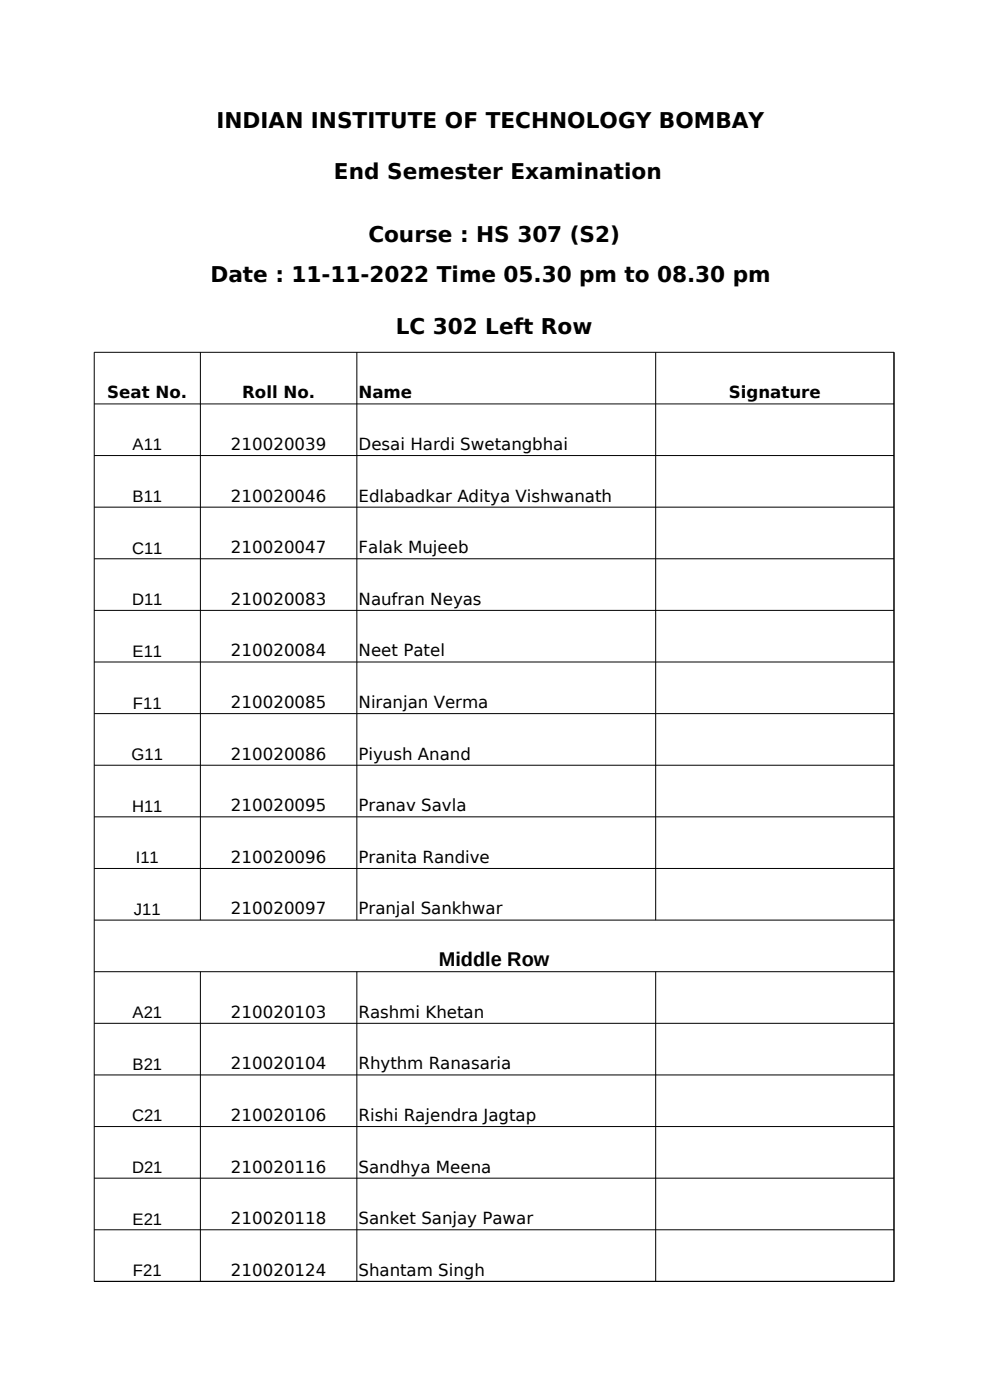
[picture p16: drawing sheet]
<svg xmlns="http://www.w3.org/2000/svg" width="210mm" height="297mm" viewBox="0 0 210 297" stroke-linecap="round" stroke-linejoin="round" font-family="sans-serif">
<defs><g id="words">
<g font-size="4.6">
<text x="45.9" y="27.1">INDIAN INSTITUTE OF TECHNOLOGY BOMBAY</text>
<text x="70.8" y="38">End Semester Examination</text>
<text x="78.1" y="51.4">Course : HS 307 (S2)</text>
<text x="44.6" y="59.9">Date : 11-11-2022 Time 05.30 pm to 08.30 pm</text>
<text x="84" y="70.9">LC 302 Left Row</text>
</g>
<text font-size="4.2" x="93.1" y="204.9">Middle Row</text>
<g font-size="3.5">
<text x="22.7" y="84.5">Seat No.</text>
<text x="51.4" y="84.5">Roll No.</text>
<text x="76.1" y="84.5">Name</text>
<text x="154.6" y="84.5">Signature</text>
<text x="28.1" y="95.6">A11</text>
<text x="49" y="95.5">210020039</text>
<text x="76.1" y="95.5">Desai Hardi Swetangbhai</text>
<text x="28.1" y="106.5">B11</text>
<text x="49" y="106.4">210020046</text>
<text x="76.1" y="106.4">Edlabadkar Aditya Vishwanath</text>
<text x="28" y="117.5">C11</text>
<text x="49" y="117.3">210020047</text>
<text x="76.1" y="117.3">Falak Mujeeb</text>
<text x="28" y="128.4">D11</text>
<text x="49" y="128.3">210020083</text>
<text x="76.1" y="128.3">Naufran Neyas</text>
<text x="28.1" y="139.4">E11</text>
<text x="49" y="139.2">210020084</text>
<text x="76.1" y="139.2">Neet Patel</text>
<text x="28.2" y="150.3">F11</text>
<text x="49" y="150.2">210020085</text>
<text x="76.1" y="150.2">Niranjan Verma</text>
<text x="27.9" y="161.3">G11</text>
<text x="49" y="161.2">210020086</text>
<text x="76.1" y="161.2">Piyush Anand</text>
<text x="28" y="172.2">H11</text>
<text x="49" y="172.1">210020095</text>
<text x="76.1" y="172.1">Pranav Savla</text>
<text x="28.8" y="183.2">I11</text>
<text x="49" y="183.1">210020096</text>
<text x="76.1" y="183.1">Pranita Randive</text>
<text x="28.4" y="194.1">J11</text>
<text x="49" y="194">210020097</text>
<text x="76.1" y="194">Pranjal Sankhwar</text>
<text x="49" y="215.9">210020103</text>
<text x="76.1" y="215.9">Rashmi Khetan</text>
<text x="28.1" y="216">A21</text>
<text x="28.1" y="227">B21</text>
<text x="49" y="226.8">210020104</text>
<text x="76.1" y="226.8">Rhythm Ranasaria</text>
<text x="28" y="237.9">C21</text>
<text x="49" y="237.8">210020106</text>
<text x="76.1" y="237.8">Rishi Rajendra Jagtap</text>
<text x="28" y="248.9">D21</text>
<text x="49" y="248.7">210020116</text>
<text x="76.1" y="248.7">Sandhya Meena</text>
<text x="28.1" y="259.8">E21</text>
<text x="49" y="259.7">210020118</text>
<text x="76.1" y="259.7">Sanket Sanjay Pawar</text>
<text x="28.2" y="270.8">F21</text>
<text x="49" y="270.7">210020124</text>
<text x="76.1" y="270.7">Shantam Singh</text>
</g>
</g></defs>
<g fill="none" stroke="#000" stroke-width=".21">
<path d="M20 74.7h169.7l-.1 197.2-169.6-.1zM42.5 74.7v120.5M75.7 74.7v120.5M139.1 74.7v120.5M20 85.7h169.7M20 96.6h169.7M20 107.6h169.7M20 118.5h169.7M20 129.5h169.7M20 140.4h169.7M20 151.4h169.7M20 162.3h169.7"/>
<path d="M20 173.3h169.7M20 184.2h169.7M20 195.2h169.7M20 206.1h169.7M20 217.1h169.7M42.5 206.1v65.8M75.7 206.1v65.8M139.1 206.1v65.8M20 228h169.7M20 239h169.7M20 249.9h169.7M20 260.9h169.7"/>
</g>
<use href="#words"/>
</svg>
